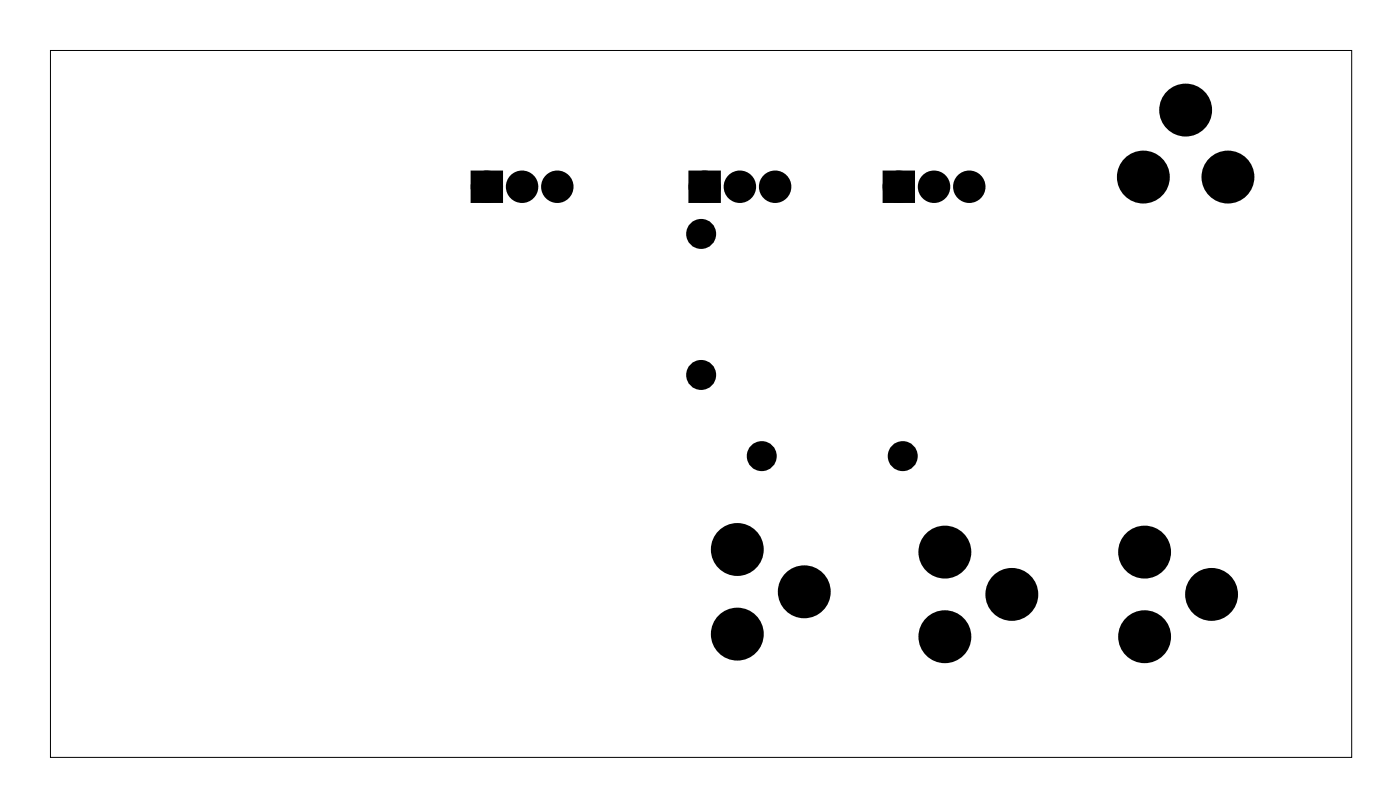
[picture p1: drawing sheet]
<svg xmlns="http://www.w3.org/2000/svg" width="101mm" height="58mm" viewBox="0 0 101 58" stroke-linecap="round" stroke-linejoin="round" font-family="sans-serif">
<path d="M3.6 3.6h93.8v51h-93.8z" fill="none" stroke="#000" stroke-width=".07"/>
<g fill="#000">
<circle cx="35.1" cy="13.5" r=".79"/>
<circle cx="37.6" cy="13.5" r=".79"/>
<circle cx="40.2" cy="13.5" r=".79"/>
<circle cx="50.5" cy="16.9" r=".7"/>
<circle cx="50.8" cy="13.5" r=".79"/>
<circle cx="53.3" cy="13.5" r=".79"/>
<circle cx="55.9" cy="13.5" r=".79"/>
<circle cx="64.8" cy="13.5" r=".79"/>
<circle cx="67.3" cy="13.5" r=".79"/>
<circle cx="69.9" cy="13.5" r=".79"/>
<circle cx="82.4" cy="12.8" r="1.52"/>
<circle cx="85.4" cy="7.9" r="1.52"/>
<circle cx="88.5" cy="12.8" r="1.52"/>
<circle cx="50.5" cy="27" r=".7"/>
<circle cx="53.1" cy="39.6" r="1.52"/>
<circle cx="54.9" cy="32.9" r=".7"/>
<circle cx="65.1" cy="32.9" r=".7"/>
<circle cx="68.1" cy="39.8" r="1.52"/>
<circle cx="82.5" cy="39.8" r="1.52"/>
<circle cx="53.1" cy="45.7" r="1.52"/>
<circle cx="58" cy="42.6" r="1.52"/>
<circle cx="68.1" cy="45.9" r="1.52"/>
<circle cx="72.9" cy="42.8" r="1.52"/>
<circle cx="82.5" cy="45.9" r="1.52"/>
<circle cx="87.3" cy="42.8" r="1.52"/>
</g>
<g fill="none" stroke="#000" stroke-width=".76" stroke-linecap="butt">
<path d="M34.3 12.7h1.6v1.5h-1.6zM50 12.7h1.6v1.5h-1.6zM64 12.7h1.6v1.5h-1.6z"/>
<circle cx="35.1" cy="13.5" r=".79"/>
<circle cx="37.6" cy="13.5" r=".79"/>
<circle cx="40.2" cy="13.5" r=".79"/>
<circle cx="50.5" cy="16.9" r=".7"/>
<circle cx="50.8" cy="13.5" r=".79"/>
<circle cx="53.3" cy="13.5" r=".79"/>
<circle cx="55.9" cy="13.5" r=".79"/>
<circle cx="64.8" cy="13.5" r=".79"/>
<circle cx="67.3" cy="13.5" r=".79"/>
<circle cx="69.9" cy="13.5" r=".79"/>
<circle cx="82.4" cy="12.8" r="1.52"/>
<circle cx="85.4" cy="7.9" r="1.52"/>
<circle cx="88.5" cy="12.8" r="1.52"/>
<circle cx="50.5" cy="27" r=".7"/>
<circle cx="53.1" cy="39.6" r="1.52"/>
<circle cx="54.9" cy="32.9" r=".7"/>
<circle cx="65.1" cy="32.9" r=".7"/>
<circle cx="68.1" cy="39.8" r="1.52"/>
<circle cx="82.5" cy="39.8" r="1.52"/>
<circle cx="53.1" cy="45.7" r="1.52"/>
<circle cx="58" cy="42.6" r="1.52"/>
<circle cx="68.1" cy="45.9" r="1.52"/>
<circle cx="72.9" cy="42.8" r="1.52"/>
<circle cx="82.5" cy="45.9" r="1.52"/>
<circle cx="87.3" cy="42.8" r="1.52"/>
</g>
<path d="M34.3 12.7h1.6v1.5h-1.6zM50 12.7h1.6v1.5h-1.6zM64 12.7h1.6v1.5h-1.6z" fill="#000"/>
</svg>
